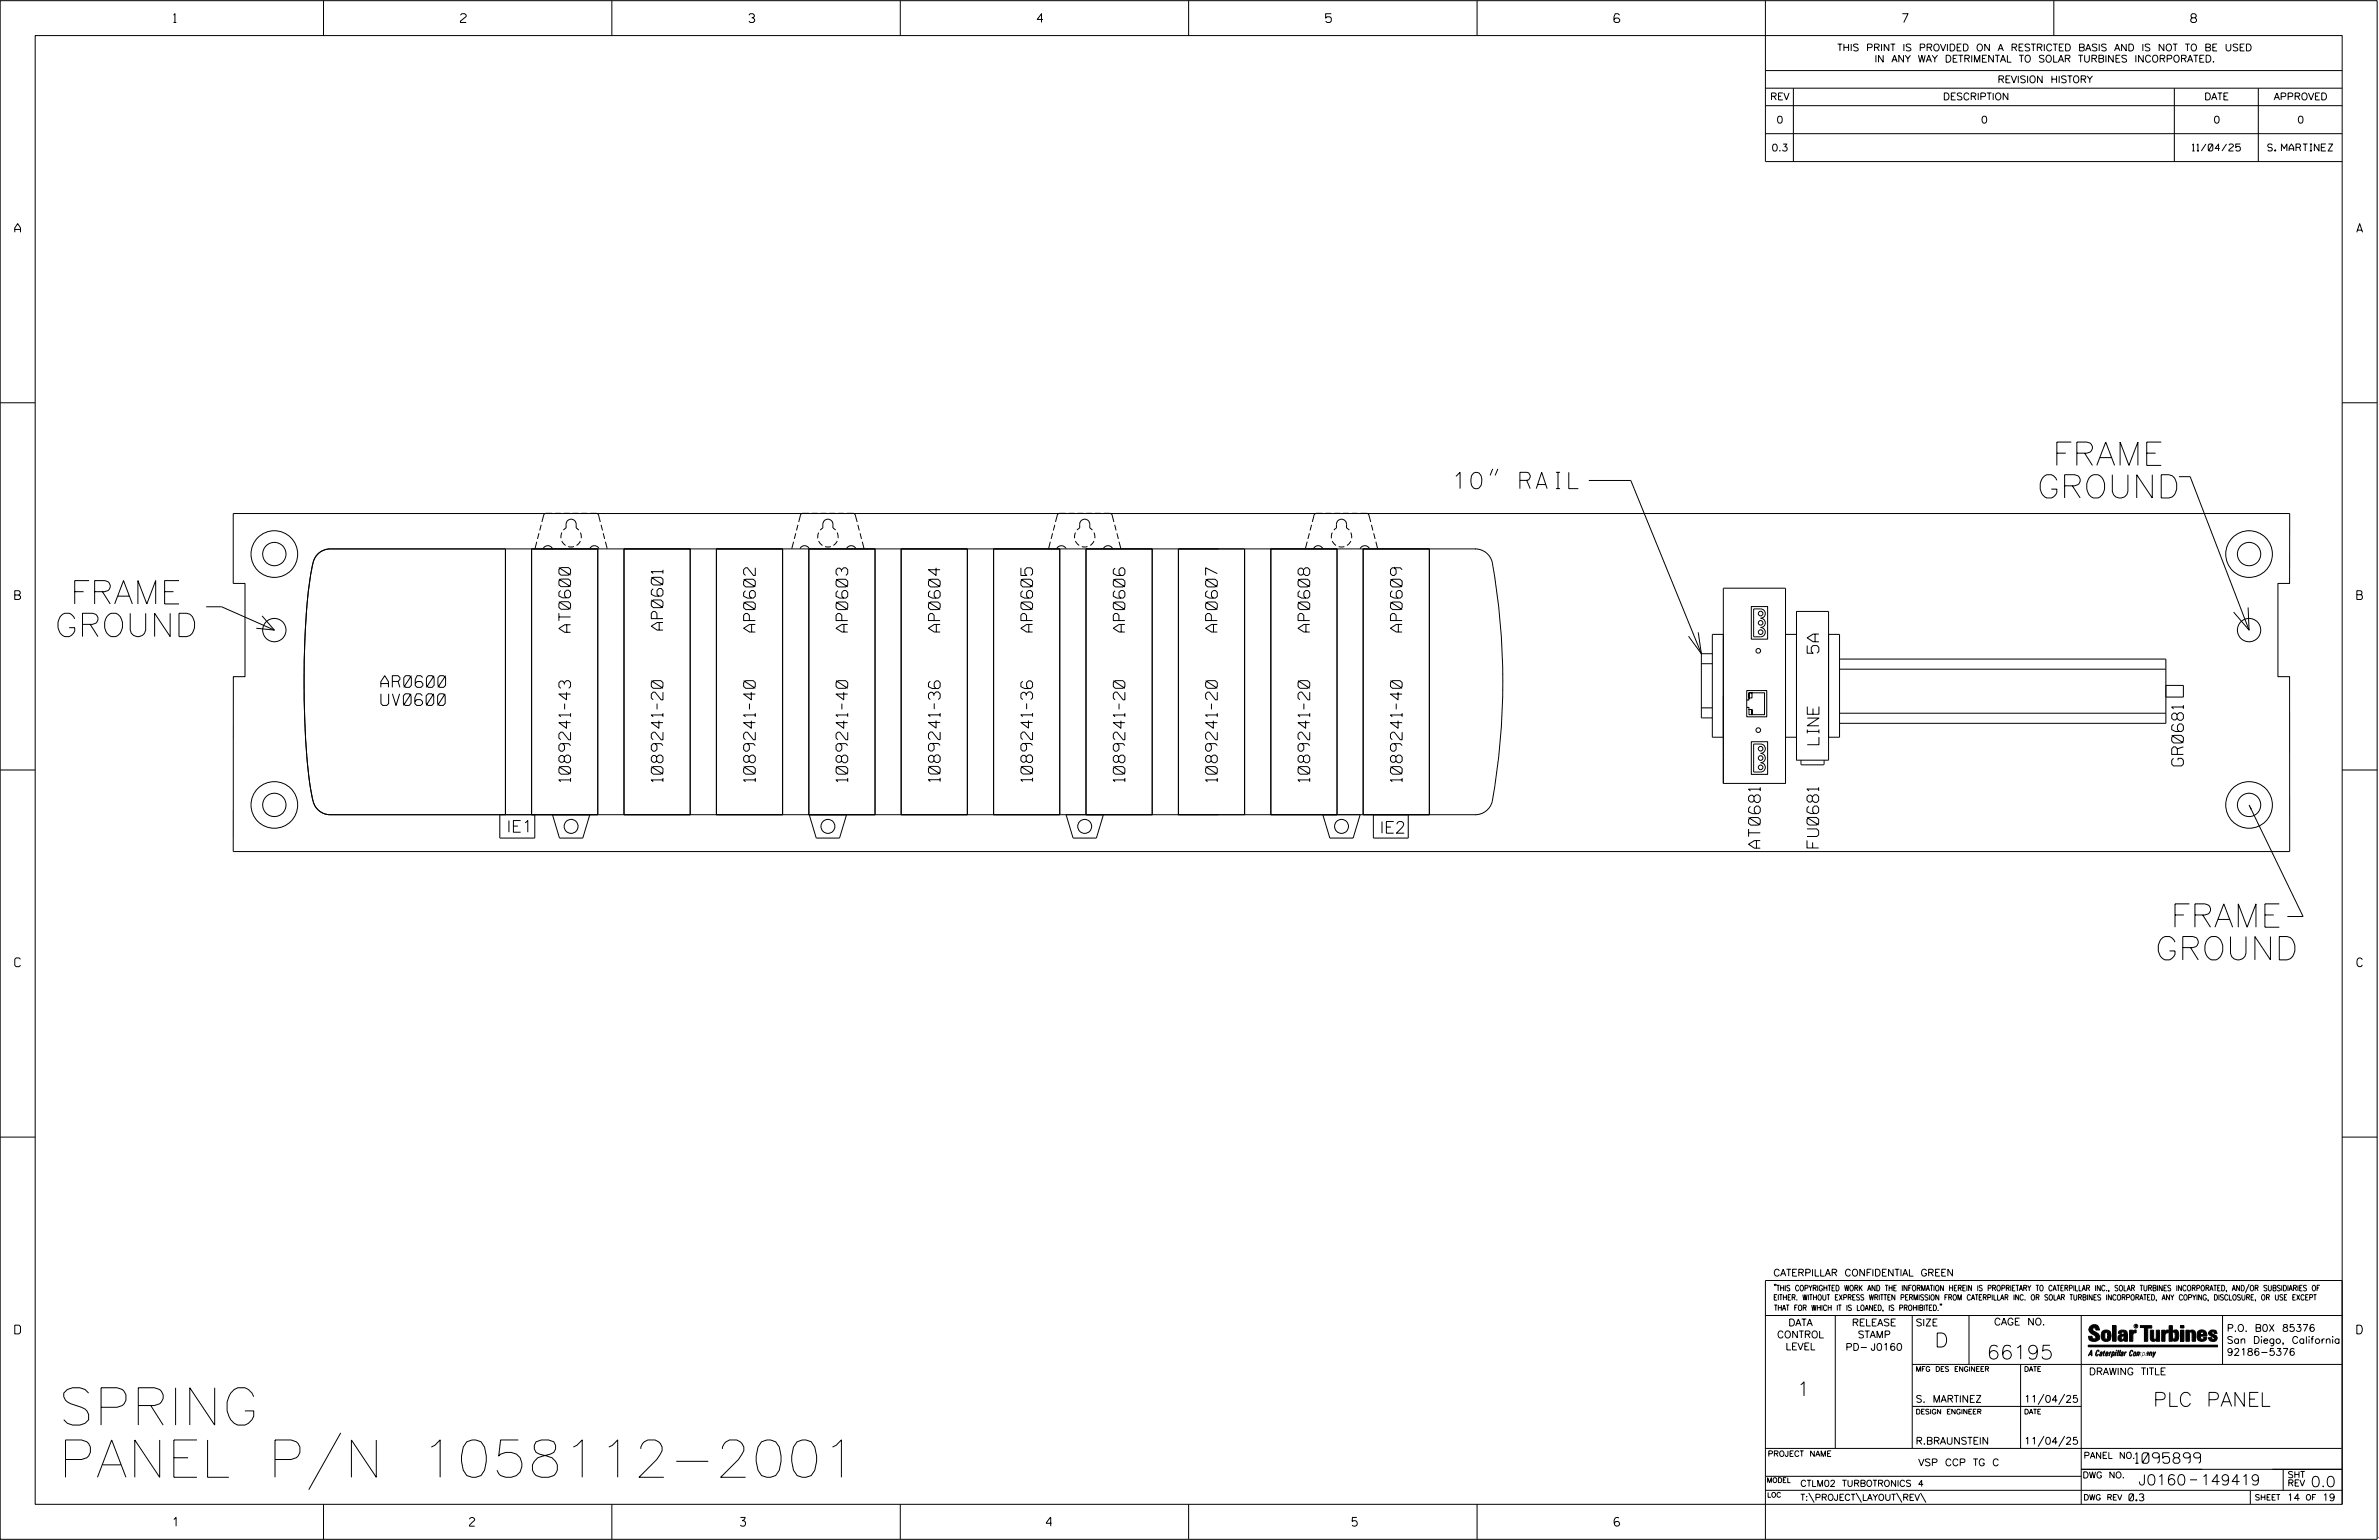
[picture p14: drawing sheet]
<svg xmlns="http://www.w3.org/2000/svg" width="864mm" height="559mm" viewBox="0 0 864 559" stroke-linecap="round" stroke-linejoin="round" font-family="sans-serif">
<defs><g id="words">
<g font-size="13.5">
<text x="21.2" y="517.1">SPRING</text>
<text x="21.2" y="536">PANEL P/N 1058112-2001</text>
</g>
<g font-size="8.5">
<text x="745" y="168.9">FRAME</text>
<text x="739.4" y="180.7">GROUND</text>
<text x="25.5" y="219.1">FRAME</text>
<text x="19.9" y="231">GROUND</text>
<text x="787.9" y="336.4">FRAME</text>
<text x="782.3" y="348.3">GROUND</text>
</g>
<text font-size="5.9" x="528.1" y="177.3">10&quot; RAIL</text>
<g font-size="5.1">
<text x="702.3" y="488.8">D</text>
<text x="721.2" y="493.2">66195</text>
<text x="652.2" y="506.5">1</text>
<text x="781.6" y="510.3">PLC PANEL</text>
</g>
<g font-size="4.2">
<text x="207.1" y="229.5" transform="rotate(-90 207.1 229.5)">AT0600</text>
<text x="240.6" y="228.6" transform="rotate(-90 240.6 228.6)">AP0601</text>
<text x="274.2" y="229.4" transform="rotate(-90 274.2 229.4)">AP0602</text>
<text x="307.7" y="229.4" transform="rotate(-90 307.7 229.4)">AP0603</text>
<text x="341.3" y="229.4" transform="rotate(-90 341.3 229.4)">AP0604</text>
<text x="374.8" y="229.4" transform="rotate(-90 374.8 229.4)">AP0605</text>
<text x="408.4" y="229.4" transform="rotate(-90 408.4 229.4)">AP0606</text>
<text x="441.9" y="229.4" transform="rotate(-90 441.9 229.4)">AP0607</text>
<text x="475.4" y="229.4" transform="rotate(-90 475.4 229.4)">AP0608</text>
<text x="509" y="229.4" transform="rotate(-90 509 229.4)">AP0609</text>
<text x="660.3" y="237" transform="rotate(-90 660.3 237)">5A</text>
<text x="138.3" y="249.4">AR0600</text>
<text x="138.3" y="256">UV0600</text>
<text x="660.3" y="270.2" transform="rotate(-90 660.3 270.2)">LINE</text>
<text x="792.6" y="277.9" transform="rotate(-90 792.6 277.9)">GR0681</text>
<text x="207.1" y="283.7" transform="rotate(-90 207.1 283.7)">1089241-43</text>
<text x="240.6" y="283.7" transform="rotate(-90 240.6 283.7)">1089241-20</text>
<text x="274.2" y="283.7" transform="rotate(-90 274.2 283.7)">1089241-40</text>
<text x="307.7" y="283.7" transform="rotate(-90 307.7 283.7)">1089241-40</text>
<text x="341.3" y="283.6" transform="rotate(-90 341.3 283.6)">1089241-36</text>
<text x="374.8" y="283.6" transform="rotate(-90 374.8 283.6)">1089241-36</text>
<text x="408.4" y="283.7" transform="rotate(-90 408.4 283.7)">1089241-20</text>
<text x="441.9" y="283.7" transform="rotate(-90 441.9 283.7)">1089241-20</text>
<text x="475.4" y="283.7" transform="rotate(-90 475.4 283.7)">1089241-20</text>
<text x="509" y="283.7" transform="rotate(-90 509 283.7)">1089241-40</text>
<text x="184" y="302">IE1</text>
<text x="500.9" y="302.3">IE2</text>
<text x="639" y="307.8" transform="rotate(-90 639 307.8)">AT0681</text>
<text x="660.2" y="307.7" transform="rotate(-90 660.2 307.7)">FU0681</text>
</g>
<g font-size="3.8">
<text x="775.1" y="531">1095899</text>
<text x="776.3" y="538.9">J0160</text>
<text x="798.8" y="538.9">149419</text>
<text x="838.8" y="539.5">0.0</text>
</g>
<g font-size="3.2">
<text x="63" y="8.2">1</text>
<text x="167.2" y="8.2">2</text>
<text x="271.8" y="8.2">3</text>
<text x="376.5" y="8.2">4</text>
<text x="481.2" y="8.2">5</text>
<text x="690.6" y="8.2">7</text>
<text x="795.3" y="8.2">8</text>
<text x="5.4" y="84.3">A</text>
<text x="855.5" y="84.3">A</text>
<text x="5.4" y="217.5">B</text>
<text x="855.6" y="217.5">B</text>
<text x="5.4" y="350.8">C</text>
<text x="855.6" y="350.8">C</text>
<text x="5.4" y="484">D</text>
<text x="855.6" y="484">D</text>
<text x="62.8" y="553.8">1</text>
<text x="170.4" y="553.8">2</text>
<text x="268.8" y="553.8">3</text>
<text x="379.8" y="553.8">4</text>
<text x="490.8" y="553.8">5</text>
<text x="585.9" y="553.8">6</text>
</g>
<g font-size="2.5">
<text x="666.9" y="18.5">THIS PRINT IS PROVIDED ON A RESTRICTED BASIS AND IS NOT TO BE USED</text>
<text x="680.5" y="22.6">IN ANY WAY DETRIMENTAL TO SOLAR TURBINES INCORPORATED.</text>
<text x="725.1" y="30">REVISION HISTORY</text>
<text x="642.6" y="36.3">REV</text>
<text x="705.3" y="36.3">DESCRIPTION</text>
<text x="800.2" y="36.3">DATE</text>
<text x="825.4" y="36.3">APPROVED</text>
<text x="644.9" y="44.7">0</text>
<text x="719.1" y="44.7">0</text>
<text x="803.5" y="44.7">0</text>
<text x="834" y="44.7">0</text>
<text x="643.1" y="54.8">0.3</text>
<text x="795.8" y="54.8">11/04/25</text>
<text x="823.2" y="54.8">S. MARTINEZ</text>
<text x="643.8" y="463">CATERPILLAR CONFIDENTIAL GREEN</text>
<text x="645.1" y="485.5">CONTROL</text>
<text x="649.2" y="481.1">DATA</text>
<text x="672.3" y="481.1">RELEASE</text>
<text x="674.4" y="485.5">STAMP</text>
<text x="695.4" y="481.1">SIZE</text>
<text x="723.8" y="480.8">CAGE NO.</text>
<text x="808.4" y="483.1">P.O. B0X 85376</text>
<text x="648.2" y="489.8">LEVEL</text>
<text x="669.9" y="490">PD- J0160</text>
<text x="808.4" y="487.5">San Diego, California</text>
<text x="808.4" y="491.8">92186-5376</text>
<text x="758.3" y="498.9">DRAWING TITLE</text>
<text x="695.4" y="508.9">S. MARTINEZ</text>
<text x="734.8" y="508.9">11/04/25</text>
<text x="695.4" y="524.1">R.BRAUNSTEIN</text>
<text x="734.8" y="524.1">11/04/25</text>
<text x="696.4" y="531.9">VSP CCP TG C</text>
<text x="772.8" y="544.6">0.3</text>
<text x="830.2" y="544.6">14</text>
<text x="843" y="544.6">19</text>
</g>
<g font-size="2.3">
<text x="756.4" y="529.2">PANEL NO.</text>
<text x="653.5" y="539.4">CTLM02 TURBOTRONICS 4</text>
<text x="756" y="536.3">DWG NO.</text>
<text x="830.4" y="539.3">REV</text>
<text x="830.4" y="536.2">SHT</text>
<text x="653.5" y="544.5">T:\PROJECT\LAYOUT\REV\</text>
</g>
<g font-size="2">
<text x="643.8" y="468.4">&quot;THIS COPYRIGHTED WORK AND THE INFORMATION HEREIN IS PROPRIETARY TO CATERPILLAR INC., SOLAR TURBINES INCORPORATED, AND/OR SUBSIDIARIES OF</text>
<text x="643.8" y="471.8">EITHER. WITHOUT EXPRESS WRITTEN PERMISSION FROM CATERPILLAR INC. OR SOLAR TURBINES INCORPORATED, ANY COPYING, DISCLOSURE, OR USE EXCEPT</text>
<text x="644" y="475.6">THAT FOR WHICH IT IS LOANED, IS PROHIBITED.&quot;</text>
<text x="641.7" y="528.5">PROJECT NAME</text>
<text x="756.3" y="544.3">DWG REV</text>
<text x="818.5" y="544.3">SHEET</text>
<text x="836.9" y="544.3">OF</text>
</g>
<g font-size="1.8">
<text x="695.4" y="497.6">MFG DES ENGINEER</text>
<text x="734.8" y="497.6">DATE</text>
<text x="695.4" y="513.1">DESIGN ENGINEER</text>
<text x="734.8" y="513.1">DATE</text>
<text x="641.3" y="538">MODEL</text>
<text x="641.5" y="543.3">LOC</text>
</g>
<text font-size=".9" x="775.1" y="481.7">R</text>
</g></defs>
<g fill="none" stroke="#000" stroke-width=".36">
<path d="M.1 .2h862.8v558.4h-862.8zM12.8 12.9h837.4v533h-837.4zM117.4 .2v12.7M222.1 .2v12.7M326.8 .2v12.7M431.5 .2v12.7M536.2 .2v12.7M587.9 5.5l-.5-.5h-1l-.5 1v1.7l.5 .4h1l.6-.4v-.6l-.6-.5h-1l-.5 .5M640.9 .2v58.4h209.3M745.6 .2v12.7M640.9 25.6h209.3M640.9 32h209.3"/>
<path d="M640.9 38.3h209.3M651 32v26.6M789.3 32v26.6M819.8 32v26.6M640.9 48.5h209.3M.1 146.2h12.7M850.2 146.2h12.7M541.9 170.1l-1 2.4M543.7 170.1l-1 2.4M576.8 174.3h15.2l25.6 62.9M791 173h4.1l21.3 55.6M84.7 186.3h746.5l-.1 25.4h-4.2v33.8h4.2l.1 63.5h-746.5v-63.5h4.2v-33.8h-4.2z"/>
<path d="M183.5 199.2v96.4M193 199.2h24v96.4h-24zM193 199.2v96.4M194.9 196.6l-.7 2.5M195.7 193.5l-.6 2M196.5 190.4l-.6 2.1M197.2 199.1a1.88 1.88 0 0 1 1.7-1.1 1.88 1.88 0 0 1 1.7 1.1M200.4 186.3l-2.7 .1-1 3M201.5 186.3h2.1M203.9 196.3l1.4 1.6M204 193.3l-.3 2M204.5 192.4l1-.8v-1.3a1.83 1.83 0 0 1 1.8-1.9 1.83 1.83 0 0 1 1.9 1.9v1.3l.9 .8"/>
<path d="M204.7 186.3h2.1M206.3 198.3h2.1M207.9 186.3h2.1M210.7 193.3l.3 2M210.7 196.3l-1.4 1.6M211 186.3h2.1M214.1 199.1a1.86 1.86 0 0 1 1.7-1.1 1.86 1.86 0 0 1 1.7 1.1M214.2 186.3l2.8 .1 .9 3M217 199.2v96.4M218.2 190.4l.5 2.1M219 193.5l.5 2M219.8 196.6l.6 2.5"/>
<path d="M226.5 199.2v96.4M226.5 199.2h24v96.4h-24zM250.5 199.2v96.4M260.1 199.2h24v96.4h-24zM260.1 199.2v96.4M284.1 199.2v96.4M288.1 196.6l-.7 2.5M288.9 193.5l-.6 2M289.7 190.4l-.6 2.1M290.4 199.1a1.86 1.86 0 0 1 1.7-1.1 1.86 1.86 0 0 1 1.7 1.1M293.6 199.2v96.4M293.6 199.2h24v96.4h-24z"/>
<path d="M293.7 186.3l-2.8 .1-1 3M294.7 186.3h2.1M297.2 196.3l1.4 1.6M297.2 193.3l-.3 2M297.7 192.4l1-.8v-1.3a1.83 1.83 0 0 1 1.8-1.9 1.83 1.83 0 0 1 1.9 1.9v1.3l.9 .8M297.9 186.3h2.1M299.5 198.3h2.1M301.1 186.3h2.1M303.9 193.3l.3 2M303.9 196.3l-1.4 1.6M304.2 186.3h2.2M307.3 199.1a1.86 1.86 0 0 1 1.7-1.1 1.86 1.86 0 0 1 1.7 1.1"/>
<path d="M307.4 186.3l2.8 .1 .9 3M311.4 190.4l.5 2.1M312.2 193.5l.5 2M313 196.6l.7 2.5M317.6 199.2v96.4M327.1 199.2v96.4M327.1 199.2h24.1v96.4h-24.1zM351.2 199.2v96.4M360.7 199.2h24v96.4h-24zM360.7 199.2v96.4M381.3 196.6l-.7 2.5M382.1 193.5l-.5 2"/>
<path d="M382.9 190.4l-.5 2.1M383.6 199.1a1.88 1.88 0 0 1 1.7-1.1 1.88 1.88 0 0 1 1.7 1.1M384.7 199.2v96.4M386.9 186.3l-2.8 .1-.9 3M387.9 186.3h2.2M390.4 196.3l1.4 1.6M390.4 193.3l-.3 2M391 192.4l.9-.8v-1.3a1.83 1.83 0 0 1 1.9-1.9 1.83 1.83 0 0 1 1.8 1.9v1.3l1 .8M391.1 186.3h2.1M392.7 198.3h2.1M394.2 199.2h24.1v96.4h-24.1zM394.2 199.2v96.4"/>
<path d="M394.3 186.3h2.1M397.1 193.3l.3 2M397.1 196.3l-1.3 1.6M397.5 186.3h2.1M400.5 199.1a1.89 1.89 0 0 1 1.7-1.1 1.89 1.89 0 0 1 1.7 1.1M400.6 186.3l2.8 .1 1 3M404.6 190.4l.6 2.1M405.4 193.5l.6 2M406.2 196.6l.7 2.5M418.3 199.2v96.4M427.8 199.2h24v96.4h-24zM427.8 199.2v96.4"/>
<path d="M451.8 199.2v96.4M461.3 199.2v96.4M461.3 199.2h24.1v96.4h-24.1zM474.5 196.6l-.6 2.5M475.3 193.5l-.5 2M476.1 190.4l-.5 2.1M476.8 199.1a1.86 1.86 0 0 1 1.7-1.1 1.86 1.86 0 0 1 1.7 1.1M480.1 186.3l-2.8 .1-.9 3M481.2 186.3h2.1M483.6 196.3l1.4 1.6M483.6 193.3l-.3 2M484.2 192.4l.9-.8v-1.3a1.83 1.83 0 0 1 1.9-1.9 1.83 1.83 0 0 1 1.8 1.9v1.3l1 .8"/>
<path d="M484.3 186.3h2.1M485.4 199.2v96.4M486 198.3h2M487.5 186.3h2.1M490.3 193.3l.3 2M490.4 196.3l-1.4 1.6M490.7 186.3h2.1M493.7 199.1a1.86 1.86 0 0 1 1.7-1.1 1.86 1.86 0 0 1 1.7 1.1M493.9 186.3l2.7 .1 1 3M494.8 199.2v96.4M494.8 199.2h24.1v96.4h-24.1zM497.8 190.4l.6 2.1"/>
<path d="M498.7 193.5l.5 2M499.5 196.6l.6 2.5M518.9 199.2v96.4M535.6 199.2a6.4 6.4 0 0 1 6.1 4.8 245 245 0 0 1-.2 87.4 6.4 6.4 0 0 1-5.9 4.2M535.8 199.2h-416a6.8 6.8 0 0 0-6.5 6.7 269.5 269.5 0 0 0-2.9 48.2l.5 12.1 .7 11.3a60.2 60.2 0 0 0 2.8 15 6.3 6.3 0 0 0 5.4 3.1h416M625.6 213.4h22.6v70.9h-22.6zM74.9 220.2h5.5l19.2 8.4M95.1 223.5l4.5 5.1-6.6-.6M616.5 229.4l1.1 7.8-4.6-6.3M617.6 237.2v23.3h4M617.6 237.2h4M625.6 230.2h-4v37.3h4"/>
<path d="M635.7 220.1h6v11.8h-6zM636.6 220.9h2.5a1.69 1.69 0 0 1 1.7 1.7 1.69 1.69 0 0 1-1.7 1.7 1.68 1.68 0 0 1 1.7 1.7 1.68 1.68 0 0 1-1.7 1.7 1.69 1.69 0 0 1 1.7 1.7 1.69 1.69 0 0 1-1.7 1.7h-2.5zM648.2 230.2h3.9M652.1 221.9h11.7v53.9h-11.7zM663.8 230.2h4v37.3h-4M667.8 239.1h118.4v23.4h-118.4M816.1 220.4l.3 8.2-5.6-6.5M617.6 256.9h4M617.6 240.8h4M634.1 254v-3.4h7.3v9.5h-7.3v-3.4M634.9 251.4v1.9v-1.9h5.6v7.9h-5.6v-1.8h1.1v1.8v-1.8h-1.1v-.8h-.8v-2.7h.8v-.7h1.1v-1.9zM667.8 258.8h118.4"/>
<path d="M667.8 242.8h118.4M786.2 248.7h6.4v4.2h-6.4M.1 279.4h12.7M635.7 269.1h6v11.9h-6zM636.6 270h2.5a1.69 1.69 0 0 1 1.7 1.7 1.69 1.69 0 0 1-1.7 1.7 1.69 1.69 0 0 1 1.7 1.7 1.69 1.69 0 0 1-1.7 1.7 1.69 1.69 0 0 1 1.7 1.6 1.69 1.69 0 0 1-1.7 1.7h-2.5zM648.2 267.5h3.9M653.8 275.8v1.4l.3 .3h7.7l.4-.3v-1.4M850.2 279.4h12.7M194.1 295.6v8.5h-12.7v-8.5M200.6 295.6l2.5 8.5h8.5l2.5-8.5M293.8 295.6l2.5 8.5h8.5l2.5-8.5M387 295.6l2.5 8.5h8.5l2.5-8.5"/>
<path d="M480.2 295.6l2.5 8.5h8.5l2.5-8.5M511.2 295.6v8.5h-12.7v-8.5M816.4 292.1l19.6 40.5h-5.7M.1 412.6h12.7M850.2 412.6h12.7M640.9 477.3h209.3M644.2 466.1l-.1 .4M644.7 466.1l-.2 .4M666.2 477.3v48.3M694.2 477.3v48.3M704.4 473.3l-.1 .4M704.8 473.3l-.1 .4"/>
<path d="M714.8 477.3v17.8M755.5 477.3v68.6M806.8 477.3v17.8M816.5 466l-1.4 3.1M850.2 464.6h-209.3v94M850.2 464.8v81.1M694.2 495.1h156M733.5 495.1v30.5M758.6 481.4a2.02 2.02 0 0 1 3.1-.1l.5 1.3h-1.3l-.2-.6-.4-.2-.6 .1-.1 .4 .4 .7a2.46 2.46 0 0 1 2.2 2.9 2.83 2.83 0 0 1-3.8 .3l-.3-1.3h1.3l.2 .7 .6 .3 .5-.2 .2-.5-.4-.6-1.9-1.2-.4-.9zM759.2 491.3h-.7l.7-1.2v1.9h.2l-.1-2.1-1.3 2.1 .5-.5h.7M761.3 490l.3-.2 .4 .3-.1 .3-.3-.4-.4 .3-.3 1.6h.4l.4-.5-.3 .6-.4 .1-.3-.4zM762.6 490.6l.5-.1-.1 1.4h-.9a.74 .74 0 0 1 .9-.8l-.3 .7-.5 .1 .2-.5 .6-.2v-.5l-.7 .2z"/>
<path d="M763 483.2a2.17 2.17 0 0 1 3.1 0l.3 1.4-.3 1.5a2.17 2.17 0 0 1-3.1 0l-.3-1.5zM763.6 490.5l.4-.4 .2 .6h-.3l-.3 .9 .2 .4-.3-.1zM764.1 483.7l.5-.4 .4 .3v2.2l-.4 .2-.5-.2zM764.6 491.1l.6 .2v-.7l-.4-.1-.4 .6-.1 .8h.6M764.6 491.1l-.1 .8h.4M764.6 482.6v.8M764.8 490.7l.4 .1v.3h-.6zM765 491.5l-.1 .4zM766 490.5l-.5 1.5zM766 490.8l.4-.3-.4 .4M766.9 481h1.3v5.7h-1.3zM767 490.8l.5 .1-.3 .8-.4 .2z"/>
<path d="M767.3 490.5h-.5l-.5 2M767.3 490.5a.8 .8 0 0 1 .2 1 .8 .8 0 0 1-.9 .4l-.1 .6M767.3 490.5l-.1 .2M768.1 490.5l-.4 1.5zM768.2 489.9h.3l-.1 .2h-.2zM769 489.9l-.5 2.1zM769.7 489.9l-.6 2.1zM770.1 491.4l.5-.3-.5 .8zM770.4 491.9h.1M770.6 491.1l.1-.4-.7 .2 .1-.3 .6-.1 .2 .3-.5 1.1M770.6 491.1a.74 .74 0 0 0-.8 .8h.6M771 484.8h-.7l-.3 .6 .4 .7 .5-.3 .1-2.4h-.8l-.1 .4h-1.2a1.71 1.71 0 0 1 1.8-1.3 1.71 1.71 0 0 1 1.6 1.4v2.8h-1.1l-.1-.6"/>
<path d="M771 484.2l-1.5 .1a1.41 1.41 0 0 0 0 2.4l.5 .1 1.1-.7M771.2 486.1h-.1M771.4 490.5l.1 .3 .4-.3-.9 1.5zM771.5 490.8h.1M773 482.7h1.2v.5l.5-.5 .7-.1v1h-.6l-.5 .4-.1 2.7h-1.2zM773.3 490.3l.6-.4 .4 .2-.1 .4-.3-.4a1.28 1.28 0 0 0-.5 1.8l.6-.4-.1 .4-.8 .1zM774.7 490.8l.5-.3a.88 .88 0 0 1 .2 .9 .88 .88 0 0 1-.7 .7l-.2-.2zM774.8 490.9h.5l-.3 1h-.3l-.2-.2zM775.2 490.5l-.1 .2M776.8 481h4.3v.9h-1.5v4.8h-1.3M776.8 490.6l-.8 .2v-.3l-.4 1.5 .8-1.3v1.3l.3-1.2M779.3 491.1h.4"/>
<path d="M779.6 490.5h.3l-.3 1.4M779.6 490.7h.2l-.1 .4M779.7 491.1l-.1 .4M779.7 491.1l-.4 .2M780.1 492l.4-1.5 .1 .3 .3-.3 .3 .2-.3 1.3v-1.3l-.7 1.3M780.6 482.7h1.2v2.7l.1 .4 .4 .3 .4-.7v-2.7h1.2l.1 4h-1.3v-.5l-1.1 .6-.7-.3-.3-.7zM781.6 492.5l1-2-.8 1.3-.2-1.3-.2 2M784.7 482.7h1.2v.5l.5-.5 .7-.1v1h-.5l-.6 .4-.1 2.7h-1.2zM787.4 481h1.2v2a1.4 1.4 0 0 1 2.2 .2l.1 1.4-.4 1.9-1.5 .1-.4-.5v-1l.5 .9 .5-.3v-2.1l-.5-.4-.5 .7v2.8h-1.2zM791.5 482.7h1.3v4h-1.3zM791.5 481h1.3v.9h-1.3zM793.5 482.7h1.3v.4l.7-.5 1.1 .2 .4 .6v3.3h-1.2l-.3-3.4-.7 .2v3.2h-1.3z"/>
<path d="M794.8 483.1h.1M797.7 483.2a1.92 1.92 0 0 1 2.4-.5 1.92 1.92 0 0 1 1 2.1h-2.3v.8l.6 .5 .5-.3v-.5h1.2a1.83 1.83 0 0 1-2.1 1.4 1.83 1.83 0 0 1-1.5-2.1zM798.8 484.2v.6M799.1 483.4h.6l.2 .8h-1.1zM804.6 482.9a1.84 1.84 0 0 0-2.9 .8 3.3 3.3 0 0 0 2.2 1.9l-.5 .5-.4-.3-.1-.4h-1.2l.1 .6a1.92 1.92 0 0 0 2.9 .4M804.9 483.8h-1.2l-.2-.6-.5 .1-.1 .3 .1 .3 1.8 .9M805.1 488.1h-47.1v.6h47.1M123.7 519.9l-11.6 20.7M694.2 510.3h61.3M742 505.8l-2.2 3.9M749.5 505.8l-2.2 3.9M640.9 525.6h209.2"/>
<path d="M640.9 535.7h114.6M742 521.1l-2.2 3.8M749.5 521.1l-2.2 3.8M755.5 533.2h94.7M795 537h2.6M828.8 533.2v7.6M117.4 545.9v12.7M222.1 545.9v12.7M326.8 545.9v12.7M431.5 545.9v12.7M536.2 545.9v12.7M640.9 540.8h209.3"/>
<path d="M656.6 541.7l2 3.5M673.8 541.7l1.9 3.5M688.4 541.7l2 3.5M697.2 541.7l1.9 3.5M816.9 541v4.9M863.5 558h.1"/>
<circle cx="99.6" cy="201.1" r="8.5"/>
<circle cx="99.6" cy="201" r="4.2"/>
<circle cx="816.4" cy="201.1" r="8.5"/>
<circle cx="816.4" cy="201" r="4.2"/>
<circle cx="99.6" cy="228.6" r="4.2"/>
<circle cx="638.3" cy="236.2" r=".85"/>
<circle cx="639.1" cy="229.4" r=".85"/>
<circle cx="639.1" cy="222.6" r=".85"/>
<circle cx="639.1" cy="226" r=".85"/>
<circle cx="816.4" cy="228.6" r="4.2"/>
<circle cx="638.3" cy="264.9" r=".85"/>
<circle cx="639.1" cy="271.7" r=".85"/>
<circle cx="639.1" cy="275.1" r=".85"/>
<circle cx="639.1" cy="278.4" r=".85"/>
<circle cx="99.6" cy="292.1" r="8.5"/>
<circle cx="99.6" cy="292.1" r="4.2"/>
<circle cx="207.3" cy="299.9" r="2.53"/>
<circle cx="300.6" cy="299.9" r="2.53"/>
<circle cx="393.8" cy="299.9" r="2.53"/>
<circle cx="487" cy="299.9" r="2.53"/>
<circle cx="816.4" cy="292.1" r="8.5"/>
<circle cx="816.4" cy="292.1" r="4.2"/>
<circle cx="775.4" cy="481.2" r=".69"/>
</g>
<g fill="#000">
<path d="M816.4 292.1l1 1.4-.5 .2zM768.1 490.5l-.4 1.5zM768.2 489.9h.3l-.1 .2h-.2zM769 489.9l-.5 2.1zM769.7 489.9l-.6 2.1zM791.5 481h1.3v.9h-1.3zM791.5 482.7h1.3v4h-1.3zM758 488.1h47.1v.6h-47.1z"/>
<path d="M759.2 489.9l-1.2 2.1 .5-.5h.7v.5h.2zM759.2 490.1v1.2h-.7z" fill-rule="evenodd"/>
<path d="M758.6 481.4a2.02 2.02 0 0 1 3.1-.1l.5 1.3h-1.3l-.2-.6-.4-.2-.6 .1-.1 .4 .4 .7a2.46 2.46 0 0 1 2.2 2.9 2.83 2.83 0 0 1-3.8 .3l-.3-1.3h1.3l.2 .7 .6 .3 .5-.2 .2-.5-.4-.6-1.9-1.2-.4-.9z" fill-rule="evenodd"/>
<path d="M761.3 490l.3-.2 .4 .3-.1 .3-.3-.4-.4 .3-.3 1.6h.4l.4-.5-.3 .6-.4 .1-.3-.4z" fill-rule="evenodd"/>
<path d="M762.6 490.6l.5-.1-.1 1.4h-.9a.74 .74 0 0 1 .9-.8l-.6 .3-.2 .5 .5-.1 .3-.6v-.5l-.7 .2z" fill-rule="evenodd"/>
<path d="M763.6 490.5l.4-.4 .2 .6h-.3l-.3 .9 .2 .4-.3-.1z" fill-rule="evenodd"/>
<path d="M764.8 490.5l.5 .3-.1 .5h-.6l.6-.2v-.3l-.4-.1-.3 1.2h.4l.3-.4-.6 .6-.3-.2v-.4z" fill-rule="evenodd"/>
<path d="M763 483.2a2.17 2.17 0 0 1 3.1 0l.3 1.4-.3 1.5a2.17 2.17 0 0 1-3.1 0l-.3-1.5zM764.1 483.7v2.1l.5 .2 .4-.2v-2.2l-.4-.3z" fill-rule="evenodd"/>
<path d="M766 490.5v.3l.4-.1-.4 .2-.5 1.1z" fill-rule="evenodd"/>
<path d="M766.8 490.5l-.5 2 .3-.6a.71 .71 0 0 0 .9-.5 .71 .71 0 0 0-.4-.9zM767 490.8l.5 .1-.3 .8-.4 .2z" fill-rule="evenodd"/>
<path d="M766.9 481h1.3v5.7h-1.3z" fill-rule="evenodd"/>
<path d="M770.1 490.6l.6-.1 .2 .3-.4 1.2-.5 .1-.2-.5 .3-.5h.5l-.7 .5v.3l.4-.1 .4-.9-.5-.2-.2 .2z" fill-rule="evenodd"/>
<path d="M769.4 482.8l-.5 1h1.2l.1-.4h.8v.8l-1.5 .1a1.41 1.41 0 0 0 0 2.4l.5 .1 1.1-.7 .1 .6h1.1v-2.8a1.79 1.79 0 0 0-2.4-1.2zM770.3 484.8h.7l-.1 1-.5 .3-.4-.7z" fill-rule="evenodd"/>
<path d="M771.4 490.5l.1 .3 .4-.3-.9 1.5z" fill-rule="evenodd"/>
<path d="M773 482.7h1.2v.5l.5-.5 .7-.1v1h-.6l-.5 .4-.1 2.7h-1.2z" fill-rule="evenodd"/>
<path d="M773.3 490.3l.6-.4 .4 .2-.1 .4-.3-.4a1.28 1.28 0 0 0-.5 1.8l.6-.4-.3 .5h-.6z" fill-rule="evenodd"/>
<path d="M774.7 490.8l-.2 1.1h.7a.96 .96 0 0 0 0-1.4zM774.8 490.9h.5l-.1 .6-.5 .4-.2-.2z" fill-rule="evenodd"/>
<path d="M776 490.5v.3l.4-.3 .2 .3 .7-.2-.3 1.4v-1.3l-.6 1.3v-1.3l-.8 1.3z" fill-rule="evenodd"/>
<path d="M776.8 481h4.3v.9h-1.5v4.8h-1.3v-4.8h-1.5z" fill-rule="evenodd"/>
<path d="M777.9 490.5l-.5 2 .3-.6a.71 .71 0 0 0 .9-.5 .71 .71 0 0 0-.4-.9zM778.1 490.8l.3-.1 .1 .4-.5 .8-.2-.5z" fill-rule="evenodd"/>
<path d="M779.3 490.6l.6-.1-.3 1.5-.7-.1a.67 .67 0 0 1 .8-.8l-.6 .3-.1 .5 .4-.1 .4-.9-.4-.2-.3 .2z" fill-rule="evenodd"/>
<path d="M780.5 490.5l.1 .3 .3-.3 .3 .2-.3 1.3v-1.3l-.8 1.3z" fill-rule="evenodd"/>
<path d="M780.6 482.7h1.2v2.7l.1 .4 .4 .3 .4-.7v-2.7h1.2l.1 4h-1.3v-.5l-1.1 .6-.7-.3-.3-.7z" fill-rule="evenodd"/>
<path d="M781.6 490.5l.2 1.3 .8-1.3-1.2 2z" fill-rule="evenodd"/>
<path d="M784.7 482.7h1.2v.5l.5-.5 .7-.1v1h-.5l-.6 .4-.1 2.7h-1.2z" fill-rule="evenodd"/>
<path d="M787.4 481h1.2v2a1.4 1.4 0 0 1 2.2 .2l.1 1.4-.4 1.9-1.5 .1-.4-.5v-1l.5 .9 .5-.3v-2.1l-.5-.4-.5 .7v2.8h-1.2z" fill-rule="evenodd"/>
<path d="M793.5 482.7h1.3v.4a1.29 1.29 0 0 1 2.2 .3v3.3h-1.2l-.3-3.4-.7 .2v3.2h-1.3z" fill-rule="evenodd"/>
<path d="M797.7 483.2a1.92 1.92 0 0 1 2.4-.5 1.92 1.92 0 0 1 1 2.1h-2.3v.8l.6 .5 .5-.3v-.5h1.2a1.83 1.83 0 0 1-2.1 1.4 1.83 1.83 0 0 1-1.5-2.1zM799.1 483.4l-.3 .8h1.1l-.2-.8z" fill-rule="evenodd"/>
<path d="M801.9 483.2a1.94 1.94 0 0 1 3 .1v.5h-1.2l-.2-.6-.5 .1-.1 .3 .1 .3 1.8 .9a1.2 1.2 0 0 1 .1 1.3 1.2 1.2 0 0 1-1.2 .7l-1.6-.4-.4-1h1.2l.1 .4 .4 .3 .5-.5a3.3 3.3 0 0 1-2.2-1.9z" fill-rule="evenodd"/>
<circle cx="761.4" cy="492" r=".07"/>
<circle cx="762.2" cy="485.1" r=".07"/>
<circle cx="769.3" cy="492" r=".07"/>
<circle cx="773.1" cy="486.7" r=".07"/>
<circle cx="791.5" cy="486.7" r=".07"/>
<circle cx="791.5" cy="481" r=".07"/>
<circle cx="794.8" cy="486.7" r=".07"/>
</g>
<use href="#words"/>
</svg>
